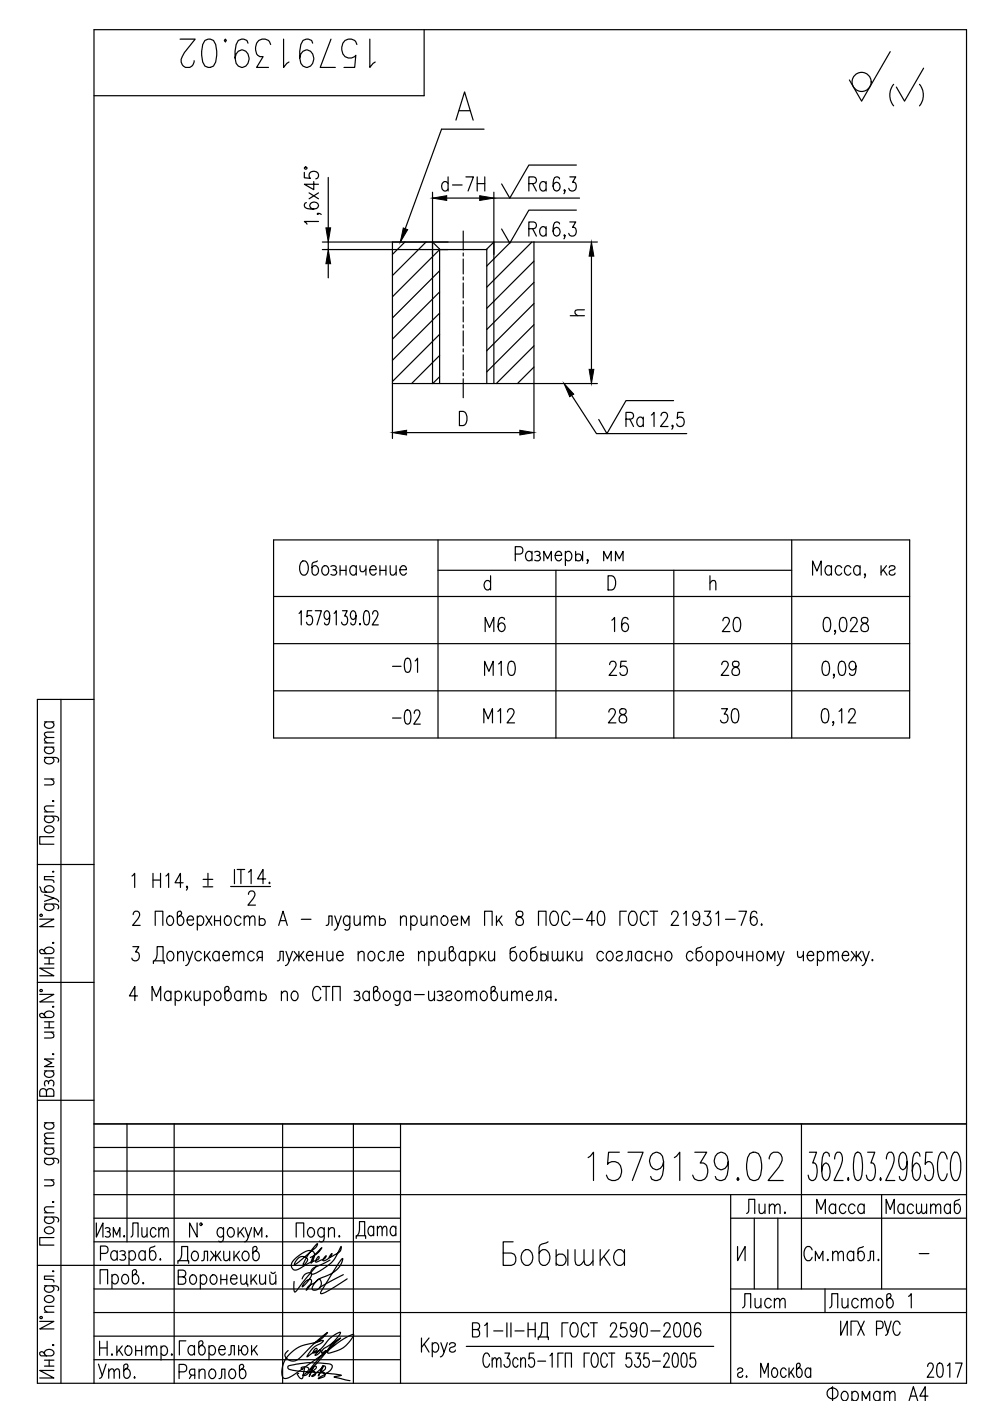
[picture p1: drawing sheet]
<svg xmlns="http://www.w3.org/2000/svg" width="210mm" height="297mm" viewBox="0 0 210 297" stroke-linecap="round" stroke-linejoin="round" font-family="sans-serif">
<defs><g id="words">
<g font-size="10.1">
<text x="37" y="15.5">1579139.02</text>
<text x="123.5" y="251.5">1579139.02</text>
</g>
<text font-size="8.8" x="105.5" y="269.5">Бобышка</text>
<text font-size="8.4" x="187.3" y="23.6">( )</text>
<text font-size="7.5" x="101.2" y="155.2">М12 28 30 0,12</text>
<g font-size="7.1">
<text x="101.6" y="135.8">М6 16 20 0,028</text>
<text x="101.6" y="145">М10 25 28 0,09</text>
<text x="74.4" y="263.9">Дата</text>
</g>
<g font-size="6.6">
<text x="131.6" y="91.7">Ra</text>
<text x="81.8" y="143.9">-01</text>
<text x="81.8" y="154.9">-02</text>
<text x="26.5" y="263.5">Лист</text>
<text x="157" y="258.6">Лит.</text>
<text x="171.8" y="258.6">Масса</text>
<text x="186.6" y="258.6">Масштаб</text>
<text x="156.3" y="278.7">Лист</text>
<text x="174.6" y="278.7">Листов</text>
<text x="19.8" y="293.5">Утв.</text>
</g>
<g font-size="6.2">
<text x="92.4" y="41.6">d-7H</text>
<text x="110.8" y="41.6">Ra</text>
<text x="110.8" y="51.2">Ra</text>
<text x="62.4" y="123.1">Обозначение</text>
<text x="101.2" y="126.3">d D h</text>
<text x="169.3" y="268.5">См.табл.</text>
<text x="36.7" y="293.5">Ряполов</text>
<text x="195.4" y="293.2">2017</text>
<text x="174.3" y="298.1">Фоpмат А4</text>
</g>
<text font-size="4" x="119.6" y="68.1">h</text>
<text font-size="2.6" x="193.7" y="267.1">-</text>
</g></defs>
<g fill="none" stroke="#000" stroke-width=".25">
<path d="M89.9 6.3v14h-70M188.7 11l-6 10.4-2.6-4.4M64.5 36.6v1.1l1.3 .1a.88 .88 0 0 1-.2-1.1 .88 .88 0 0 1 1.1-.4 .82 .82 0 0 1 .8 .7 .82 .82 0 0 1-.5 .9M64.6 35.5h.4v.3h-.4zM66.5 38.5v1.7l-2-1.1h3M69.6 37.6v10.7M96.7 25.5l1.8-6 1.8 6M97.4 23.5h2.2M102.6 27.4h-9l-8.7 23.9M120.8 37.5h1.3l-.7 1.1h.3a.94 .94 0 0 1 .4 1.4 .94 .94 0 0 1-1.4 .2l-.1-.3M122.2 35h-10.1l-4 7-1.7-3M65 43l-.3 .1-.2 .3 .2 .6a2.82 2.82 0 0 0 2.7 0 .89 .89 0 0 0-.6-1.2 .89 .89 0 0 0-1.1 .7 .81 .81 0 0 0 .8 .8"/>
<path d="M65.5 40.9l2 1.2M67.4 45.2l.1 .2h-.3a.64 .64 0 0 1 .9 .1M67.5 47h-3l.6 .5M67.5 40.9l-2 1.2M68.3 52.9h34.9M68.3 51.3h58.4M69.6 51.3v1.6M69.6 55.9v3M83.2 51.3v41.7M85.8 51.3l-2.6 2.6M90.3 51.3l-7.1 7.1M91.7 40.8v40.5"/>
<path d="M91.7 51.3l1.5 1.5v28.5M93.2 52.9l-10 10M93.2 57.4l-10 10M98.2 49v4M98.2 53.6v.7M98.2 54.9v3.2M98.2 58.7v.7M98.2 60v3.2M104.7 40.8v40.5M104.7 51.3l-1.5 1.5v28.5M104.7 42h18.2M108.3 51.3l-5.1 5.1"/>
<path d="M112.8 51.3l-9.6 9.6M113.2 59.9l-10 10M113.2 51.3v41.7M113.2 55.4l-10 10M119.8 40.4l-.1 .1-.1-.1 .1-.2a.66 .66 0 0 1-.1 .9M119.8 49.9l-.1 .2-.1-.2 .1-.1a.65 .65 0 0 1-.1 .8M120.8 47.1h1.3l-.7 1.1h.3a.94 .94 0 0 1 .4 1.4 .94 .94 0 0 1-1.4 .2l-.1-.3M122.2 44.6h-10.1l-4 7-1.7-3M125.4 54.3v24M93.2 61.9l-10 10M93.2 66.4l-10 10M93.2 70.9l-10 10"/>
<path d="M93.2 75.4l-5.9 5.9M93.2 79.9l-1.4 1.4M98.2 63.8v.6M98.2 65.1v3.1M98.2 68.9v.6M98.2 70.2v3.1M98.2 74v.6M98.2 75.2v3.2M98.2 79v.7M113.2 64.4l-10 10M113.2 68.8l-10 10M113.2 73.3l-8 8"/>
<path d="M113.2 77.8l-3.5 3.5M83.2 81.3h43.5M86.2 91.7h24M97.4 87.2h.8a1.77 1.77 0 0 1 0 3h-.8zM98.2 80.3v4M121.2 83.8l5.3 8.1h19.1M140.2 88.1l.2-.5 .7-.2a.92 .92 0 0 1 .1 1.6l-1.2 1.4h1.6M142.7 90.3l-.1 .1-.2-.1 .2-.2a.62 .62 0 0 1-.2 .9M142.8 84.9h-10.1l-4 7-1.8-3M144.8 87.4h-1.1l-.1 1.3a.87 .87 0 0 1 1.1-.2 .87 .87 0 0 1 .4 1.1 .82 .82 0 0 1-.7 .8 .82 .82 0 0 1-.9-.5M58 114.5h134.9v42h-134.9zM92.9 114.5v42"/>
<path d="M109.3 117.5h1a.81 .81 0 0 0 .6-.8 .81 .81 0 0 0-.6-.8h-1v3M112.8 117.3a.66 .66 0 0 0-.6-.4 .66 .66 0 0 0-.7 .4 .91 .91 0 0 0 0 1.2 .91 .91 0 0 0 1.1 .3l.2-.3M112.8 116.9v2M113.4 117a.71 .71 0 0 1 1.1 .3l-.1 .3-.6 .2M114.2 117.8a.59 .59 0 0 1 .4 .5 .59 .59 0 0 1-.4 .6l-.8-.1M115.3 118.9v-2l.8 1.6 .8-1.6v2M117.7 117.8h1.4a.66 .66 0 0 0-.5-.9 .66 .66 0 0 0-.8 .4 .99 .99 0 0 0 .8 1.6l.5-.4M119.9 117.3a.66 .66 0 0 1 .6-.4 .66 .66 0 0 1 .6 .4 .99 .99 0 0 1-.8 1.6l-.4-.4M119.9 116.9v3M122 117.8a.73 .73 0 0 1 1.2 0 .73 .73 0 0 1-.3 1.1h-.5l-.4-.3M122 116.9v2M123.5 116.9v2"/>
<path d="M124.7 118.8l-.1 .1-.2-.1 .2-.2a.65 .65 0 0 1-.2 .9M128 118.9v-2l.8 1.6 .8-1.6v2M130.5 118.9v-2l.8 1.6 .8-1.6v2M167.9 114.5v42M176.3 119.9v2M182.4 119.9v2M186.8 119.9v2M187.9 119.9l-1.1 1.5M58 136.5h134.9M58 126.5h134.9M63.4 130.1l.5-.6v3M66.1 129.5h-.9l-.1 1.3a.61 .61 0 0 1 .6-.3 .61 .61 0 0 1 .5 .4 1.01 1.01 0 0 1-.8 1.6l-.2-.2-.2-.4"/>
<path d="M66.8 129.5h1.3l-.9 3M69.9 130.5l-.1 .4-.4 .4a.99 .99 0 0 1-.7-.9 .99 .99 0 0 1 .7-.9l.2 .1a3.1 3.1 0 0 1 0 2.7l-.4 .2-.3-.2-.1-.2M70.8 130.1l.5-.6v3M72.6 129.5h1l-.5 1.1h.2a1.17 1.17 0 0 1-.1 1.9 .61 .61 0 0 1-.8-.6M75.5 130.5l-.3 .7-.3 .1a.99 .99 0 0 1-.6-.9 .99 .99 0 0 1 .6-.9l.3 .1a3.1 3.1 0 0 1 0 2.7l-.5 .2-.2-.2-.1-.2M76.3 132.2v.3zM77.3 129.6l.5-.1a1.6 1.6 0 0 1 .6 1.7l-.3 1.1-.5 .2a1.6 1.6 0 0 1-.5-1.7zM79 130.2l.1-.4a.63 .63 0 0 1 .9-.1 .63 .63 0 0 1 0 .9l-1.1 1.9h1.3M92.9 120.9h75M117.9 120.9v35.6M142.9 120.9v35.6M172.3 121.9v-3l.9 2.2 .9-2.2v3"/>
<path d="M176.3 120.4a.66 .66 0 0 0-.6-.5 .66 .66 0 0 0-.7 .5 .9 .9 0 0 0 0 1.1 .9 .9 0 0 0 1.1 .3l.2-.3M178.5 120.4a.67 .67 0 0 0-.7-.5 .67 .67 0 0 0-.6 .5 1.01 1.01 0 0 0 .8 1.5l.5-.4M180.4 120.4a.67 .67 0 0 0-.6-.5 .67 .67 0 0 0-.7 .5 1.01 1.01 0 0 0 .8 1.5l.5-.4M182.4 120.4a.67 .67 0 0 0-.7-.5 .67 .67 0 0 0-.6 .5 1.01 1.01 0 0 0 .8 1.5l.5-.4M183.5 121.8l-.1 .1-.1-.1 .1-.1a.63 .63 0 0 1-.1 .8M187.3 120.8l.8 1.1M188.5 120.4a.67 .67 0 0 1 .7-.5 .67 .67 0 0 1 .6 .5l-.4 .4-.5 .1a.55 .55 0 0 0-.3 .9 .72 .72 0 0 0 1.2-.3M9.4 158.4h2M9.4 157.5h2M9.4 153.1h2M9.9 158.4a.67 .67 0 0 0-.5 .6 .67 .67 0 0 0 .5 .7 1.01 1.01 0 0 0 1.5-.8l-.4-.5M9.9 153.1a.66 .66 0 0 0-.5 .6 .66 .66 0 0 0 .5 .6 .9 .9 0 0 0 1.1 .1 .9 .9 0 0 0 .3-1.1l-.3-.2"/>
<path d="M11.4 156.4l-1.8 .1-.2 .4 .6 .6M11.4 155.2l-1.8 .1-.2 .5 .6 .6M12.9 148.3v145M19.9 148.3h-12v145h197v-287h-185v287M58 146.5h134.9M9.4 173l2.7 .2 .3 .3-.1 .6M9.4 160.6l2.7 .1 .3 .3-.1 .6M9.4 172.1h2M9.4 165.2h2M9.6 175.4a1.07 1.07 0 0 1 1.1-.3 1.07 1.07 0 0 1 .7 .9 1.06 1.06 0 0 1-1.1 .6 1.06 1.06 0 0 1-.9-.9zM9.9 173l-.3 .3a.64 .64 0 0 0 .3 1 1.01 1.01 0 0 0 1.5-.8l-.4-.5M9.9 160.6l-.3 .2a.64 .64 0 0 0 .3 1 1.01 1.01 0 0 0 1.5-.8l-.4-.4"/>
<path d="M10.9 165.2l.5 .5-.1 .6-1.9 .1M11.1 169.8l.2-.1 .1 .1-.1 .2zM11.4 177.4h-3v1.6h3M11.4 170.9l-1.8 .1-.2 .6 .6 .5M7.9 183.3h12M8.4 194.9h3l-3 1.6h3M8.4 188l.5 1 2 .2a.64 .64 0 0 0 .6-.6 .64 .64 0 0 0-.5-.7 .91 .91 0 0 0-1.1 0 .91 .91 0 0 0-.3 1l.3 .3M8.5 193.9h.4v.3h-.4zM9.4 191.7l2.7 .1a.59 .59 0 0 1 .2 .9M9.4 189.7l2 .7-2 .7M9.9 191.7l-.2 .1a.59 .59 0 0 0-.1 .9 1.07 1.07 0 0 0 1.1 .3 1.07 1.07 0 0 0 .7-.9l-.4-.4M11.1 199.9l.2-.1 .1 .1-.1 .1z"/>
<path d="M11.1 184.8h.3l-.1 .1zM11.4 190.4l.6 .2 .4 .6M11.4 185.9h-2v.6l1.9 .1 .1 .5M28 185.7l.6-.5v3M28.2 193.9l.3-.6 .6-.1a.94 .94 0 0 1 .2 1.6l-1.2 1.4h1.6M32.4 185.2v3M32.4 186.6h1.6M32.9 196.2v-3h1.6v3M34 185.2v3M35.2 185.7l.6-.5v3M35.7 194.3a.64 .64 0 0 1 1 .3 1.01 1.01 0 0 1-.8 1.6 1.18 1.18 0 0 1-.2-1.9zM38.1 194.2a1 1 0 0 1 .9 1 1 1 0 0 1-.9 1l-.5-.6v-2.1l.4-.3h.3l.2 .4-.1 .3-.8 .7"/>
<path d="M38.8 187.2h-1.7l1.2-2v3M39.7 195.1h1.3a.67 .67 0 0 0-.4-.9 .67 .67 0 0 0-.8 .4 1.01 1.01 0 0 0 .8 1.6l.4-.4M39.8 188l-.2 .2-.1-.2 .1-.1a.62 .62 0 0 1-.1 .8M41.8 194.6a.67 .67 0 0 1 .7-.4 .67 .67 0 0 1 .6 .4 1.01 1.01 0 0 1-.8 1.6l-.5-.4M41.8 194.2v3M43.1 186.4h2M43.1 188h2M43.7 194.2l1.2 2M44.1 185.2v2.5M44.9 194.2l-1.2 2M45.5 195.2h1.2M45.5 194.2v2"/>
<path d="M46.7 194.2v2M47.9 194.3a.64 .64 0 0 1 1 .3 1.01 1.01 0 0 1-.8 1.6 1.19 1.19 0 0 1-.2-1.9zM48.9 188h8.5M49.7 184.3v3.1M50.3 184.3h1.6M51.1 184.3v3.1M51.1 194.6a.66 .66 0 0 0-.6-.4 .66 .66 0 0 0-.7 .4 1.01 1.01 0 0 0 .8 1.6l.5-.4M51.8 194.8l.5-.6 .5 .1 .1 1.9M51.8 194.2v2M52.7 184.9l.5-.6v3.1M52.7 189.6l.2-.6 .7-.1a.93 .93 0 0 1 .1 1.6l-1.1 1.4h1.6M52.9 194.8l.6-.6 .4 .1 .2 1.9"/>
<path d="M55 195.1a.73 .73 0 0 1 1.2 0 .73 .73 0 0 1-.4 1.1h-.5l-.3-.3M55 194.2v2M56.3 186.3h-1.7l1.2-2v3.1M57.1 187.1v.3l-.1-.2zM59.1 196.2l.9-3 .9 3M59.4 195.2h1.2M63.9 194.9h2M69.2 196.2l.4-.1 .1-1.9h.7v2M71 194.2l.7 2 .6-2M71.7 196.2l-.3 .6-.5 .4M74.2 194.6l-.1-.1a.59 .59 0 0 0-1-.2 1.07 1.07 0 0 0-.3 1.2 1.07 1.07 0 0 0 .9 .7l.5-.4M74.2 194.2l-.1 2.7a.59 .59 0 0 1-1 .2"/>
<path d="M75.1 194.2l.1 1.9 .6 .1 .5-.6M76.3 194.2v2M77.3 194.8l.5-.6 .5 .1 .1 1.9M77.3 194.2v2M78.4 194.8l.6-.6 .4 .1 .1 1.9M80.5 195.1a.73 .73 0 0 1 1.2 0 .73 .73 0 0 1-.4 1.1h-.5l-.3-.3M80.5 194.2v2M84.9 194.8l.6-.6 .6 .1 .1 1.9M84.9 194.2v2M87.1 194.6a.67 .67 0 0 1 .6-.4 .67 .67 0 0 1 .6 .4 1.01 1.01 0 0 1-.8 1.6l-.4-.4M87.1 194.2v3M89.3 194.2l.1 1.9 .5 .1 .6-.6"/>
<path d="M90.5 194.2v2M91.4 194.8l.6-.6 .6 .1 .1 1.9M91.4 194.2v2M93.8 194.3a.64 .64 0 0 1 1.1 .3 1.01 1.01 0 0 1-.8 1.6 1.19 1.19 0 0 1-.3-1.9zM95.7 195.1h1.3a.66 .66 0 0 0-.4-.9 .66 .66 0 0 0-.8 .4 1.01 1.01 0 0 0 .8 1.6l.4-.4M97.8 196.2v-2l.8 1.6 .8-1.6v2M102.7 196.2v-3h1.6v3M105.3 194.2v2M105.7 195.1l.8 1.1M106.4 194.2l-1.1 1.4M109.6 193.3a.66 .66 0 0 0 .2 1 1.06 1.06 0 0 1 1.1 .6 1.06 1.06 0 0 1-.2 1.2 .89 .89 0 0 1-1.3-.4 .89 .89 0 0 1 .7-1.2l.4-.2a.61 .61 0 0 0 .4-.6 .61 .61 0 0 0-.5-.5zM114.2 196.2v-3h1.6v3"/>
<path d="M117 193.3l.3-.1a1.33 1.33 0 0 1 1.1 1.9 .9 .9 0 0 1-.5 1 .9 .9 0 0 1-1.1-.3 2.21 2.21 0 0 1 .2-2.5zM120.8 193.9a.8 .8 0 0 0-.8-.7 .8 .8 0 0 0-.8 .7 1.89 1.89 0 0 0 .6 2.3 .85 .85 0 0 0 1-.7M121.5 194.9h2M126.1 195.2h-1.8l1.2-2v3M127 193.3l.5-.1a1.46 1.46 0 0 1 .7 1.7l-.3 1.2-.6 .1a1.46 1.46 0 0 1-.7-1.7zM132.8 193.2h-1.4v3M133.7 193.3l.2-.1a1.32 1.32 0 0 1 1.2 1.9 .93 .93 0 0 1-.4 .9 .93 .93 0 0 1-1 .1 2.1 2.1 0 0 1 0-2.8zM137.5 193.9a.8 .8 0 0 0-.8-.7 .8 .8 0 0 0-.8 .7 1.89 1.89 0 0 0 .6 2.3 .85 .85 0 0 0 1-.7M137.8 193.2h1.6M138.6 193.2v3M142.4 193.9l.2-.6 .7-.1a.94 .94 0 0 1 .1 1.6l-1.1 1.4h1.6M144.9 193.8l.6-.6v3"/>
<path d="M148.3 194.2a.82 .82 0 0 1-.8 .9 .96 .96 0 0 1-.6-1 .96 .96 0 0 1 .8-.9l.3 .1a2.5 2.5 0 0 1 0 2.8l-.6 .1-.3-.1-.1-.3M149.4 193.2h1.2l-.7 1.1a.9 .9 0 0 1 .8 1.3 .9 .9 0 0 1-1.4 .3l-.2-.3M151.8 193.8l.5-.6v3M153.8 194.9h2.1M156.7 193.2h1.6l-1.2 3M160.5 193.6l-.2-.3-.3-.1-.6 .1a2.82 2.82 0 0 0 0 2.8 .89 .89 0 0 0 1.2-.7 .89 .89 0 0 0-.7-1.1 .81 .81 0 0 0-.8 .9M161.5 195.9v.3l-.1-.1zM7.9 208.3h12M8.4 210.8h3l-3 1.6h3M8.5 209.9h.4v.3h-.4zM9.4 201.7a1 1 0 0 1 1-.9 1 1 0 0 1 1 .9l-.5 .5h-2.2l-.3-.4v-.3l.5-.2 .2 .1 .8 .8M9.4 215.3a1 1 0 0 1 1-.9 1 1 0 0 1 1 .9l-.6 .4h-2.1l-.3-.3v-.4l.5-.2 .2 .1 .8 .8"/>
<path d="M9.4 203.1h2M9.4 204.4h2M9.4 218.8h2M9.4 216.6h2M9.4 217.9h2M10.4 203.1v1.3M10.4 216.6v1.3M10.8 218.8l.6 .6-.1 .6-1.9 .1M11.1 213.5l.2-.2 .1 .2-.1 .1zM11.4 205.3h-3l3 1.6h-3M28.2 200.7h1.2l-.7 1.2a.9 .9 0 0 1 .8 1.2 .9 .9 0 0 1-1.4 .3l-.1-.3M29.2 211.2h-1.8l1.2-2v2.9"/>
<path d="M32.2 212.1v-2.9l.9 2.1 1-2.1v2.9M32.5 204.3v-.6h2.3v.6M32.7 203.7a3.1 3.1 0 0 0 .6-3h1.3v3M35.7 201.9a.64 .64 0 0 1 1 .2 1.01 1.01 0 0 1-.7 1.6 1.19 1.19 0 0 1-.3-1.8zM36.2 210.6l-.4-.5a1 1 0 0 0-.9 1 1 1 0 0 0 .9 1l.4-.4M36.2 210.1v2M37.1 210.6l.3-.3a.8 .8 0 0 1 .9 .1 .8 .8 0 0 1 .2 .9 .8 .8 0 0 1-.9 .8l-.5-.4M37.1 210.1v3.1M37.7 202.3l.5-.6 .6 .2 .1 1.8M37.7 201.7v2M39.3 210.1v2M39.5 201.7l.7 2 .7-2"/>
<path d="M39.8 211l.8 1.1M40.2 203.7l-.5 .9-.3 .1M40.5 210.1l-1.2 1.5M41.1 210.1l.2 1.9 .5 .1 .6-.5M42.4 210.1v2M42.7 202.1a.67 .67 0 0 0-.6-.4 .67 .67 0 0 0-.7 .4 1.01 1.01 0 0 0 .8 1.6l.5-.4M43.3 210.6a.66 .66 0 0 1 .7-.5 .66 .66 0 0 1 .6 .5 1 1 0 0 1-.8 1.5l-.5-.4M43.3 210.1v3.1M43.4 201.7v2M43.8 202.6l.8 1.1M44.5 201.7l-1.1 1.4M45.7 210.3l.3-.2a1 1 0 0 1 .9 1 1 1 0 0 1-.9 1 1.18 1.18 0 0 1-.3-1.8z"/>
<path d="M46.5 202.1a.67 .67 0 0 0-.7-.4 .67 .67 0 0 0-.6 .4 1.01 1.01 0 0 0 .8 1.6l.5-.4M46.5 201.7v2M47.3 202.6h1.3a.67 .67 0 0 0-.4-.9 .67 .67 0 0 0-.8 .4 1.01 1.01 0 0 0 .8 1.6l.4-.4M48.1 210.1a1 1 0 0 1 .9 1 1 1 0 0 1-.9 1l-.4-.5v-2.2l.3-.2h.4l.2 .4-.1 .3-.8 .7M49.4 202.3l.6-.6 .5 .2 .1 1.8M49.4 201.7v2M50.6 202.3l.5-.6 .5 .2 .1 1.8M51.1 210.6l-.5-.5a1 1 0 0 0-.9 1 1 1 0 0 0 .9 1l.5-.4M51.1 210.1v2M52 210.7l.6-.6 .4 .2 .1 1.8M52 210.1v2M53.1 210.7l.6-.6 .5 .2 .1 1.8"/>
<path d="M53.9 202.1a.67 .67 0 0 0-.6-.4 .67 .67 0 0 0-.7 .4 1.01 1.01 0 0 0 .8 1.6l.5-.4M54.9 203l-.4 .7M55.2 211a.73 .73 0 0 1 1.2 0 .73 .73 0 0 1-.4 1.1h-.4l-.4-.2M55.2 210.1v2M55.6 203l-.9-.1a.67 .67 0 0 1 .2-1.2h.7v2M58.8 203.7l.5-.1 .1-1.9h.7v2M59.7 210.7l.5-.6 .6 .2 .1 1.8M59.7 210.1v2M60.6 201.7l.7 2 .7-2M61.3 203.7l-.4 .9-.4 .1M62.1 210.3l.2-.2a1 1 0 0 1 .9 1 1 1 0 0 1-.9 1 1.18 1.18 0 0 1-.2-1.8zM62.3 201.7l1.1 1.3 1-1.3"/>
<path d="M63 202.6l-.8 1.1M63.4 201.7v2M63.7 202.6l.8 1.1M65 202.6h1.3a.67 .67 0 0 0-.4-.8 .67 .67 0 0 0-.8 .3 1.01 1.01 0 0 0 .8 1.6l.4-.4M67.2 202.7h1.2M67.2 201.7v2M68 209.9a.8 .8 0 0 0-.8-.8 .8 .8 0 0 0-.8 .8 1.88 1.88 0 0 0 .6 2.2 .84 .84 0 0 0 1-.7M68.3 209.2h1.7M68.4 201.7v2M69.2 209.2v2.9M69.3 201.7l.1 1.9 .6 .1 .6-.6M70.5 212.1v-2.9h1.6v2.9"/>
<path d="M70.6 201.7v2M71.4 202.6h1.3a.67 .67 0 0 0-.4-.8 .67 .67 0 0 0-.8 .3 1.01 1.01 0 0 0 .8 1.6l.4-.4M75.1 210.3a.71 .71 0 0 1 1.1 .3l-.1 .3-.5 .1M75.9 211a.59 .59 0 0 1 .4 .6 .59 .59 0 0 1-.4 .5l-.8-.1M75.9 202.3l.6-.6 .6 .2 .1 1.8M75.9 201.7v2M78.3 210.6l-.5-.5a1 1 0 0 0-.9 1 1 1 0 0 0 .9 1l.5-.4M78.3 210.1v2M78.3 201.9a.64 .64 0 0 1 1.1 .2 1.01 1.01 0 0 1-.8 1.6 1.18 1.18 0 0 1-.3-1.8zM79.7 210.1a1 1 0 0 1 .9 1 1 1 0 0 1-.9 1l-.5-.5v-2.2l.4-.2h.3l.2 .4-.1 .3-.8 .7M81.5 202.1a.67 .67 0 0 0-.6-.4 .67 .67 0 0 0-.6 .4 1.01 1.01 0 0 0 .8 1.6l.4-.4M81.6 210.3a.8 .8 0 0 1 .9 .1 .8 .8 0 0 1 .3 .9 .8 .8 0 0 1-1 .8 1.18 1.18 0 0 1-.2-1.8z"/>
<path d="M82.1 203.7l.5-.1 .1-1.9h.7v2M84.2 202.6h1.3a.67 .67 0 0 0-.4-.8 .67 .67 0 0 0-.8 .3 1.01 1.01 0 0 0 .8 1.6l.4-.4M84.8 210.6l-.1-.2a.58 .58 0 0 0-.9-.1 1.06 1.06 0 0 0-.3 1.1 1.06 1.06 0 0 0 .8 .7l.5-.4M84.8 210.1l-.1 2.8a.58 .58 0 0 1-.9 .1M87 210.6l-.2-.3a.8 .8 0 0 0-1 .1 .8 .8 0 0 0-.2 .9l.3 .7a.65 .65 0 0 0 1.1-.3M87 210.1v2M87.9 210.9h2M88.7 202.3l.6-.6 .6 .2 .1 1.8M88.7 201.7v2M90.9 210.1l.1 1.9 .5 .1 .6-.5M90.9 202.1a.66 .66 0 0 1 .6-.4 .66 .66 0 0 1 .7 .4 1.01 1.01 0 0 1-.8 1.6l-.5-.4M90.9 201.7v3"/>
<path d="M92.1 210.1v2M92.7 210.3a.71 .71 0 0 1 1.1 .3l-.1 .3-.5 .1M93.1 201.7l.1 1.9 .6 .1 .6-.6M93.5 211a.59 .59 0 0 1 .4 .6 .59 .59 0 0 1-.4 .5l-.8-.1M94.4 201.7v2M94.5 210.6a.66 .66 0 0 1 .6-.5 .66 .66 0 0 1 .7 .5l-.1 .3-.8 .3a.55 .55 0 0 0-.3 .8 .73 .73 0 0 0 1.2-.3M95.7 201.7a1 1 0 0 1 .9 1 1 1 0 0 1-.9 1l-.4-.6v-2.1l.3-.3h.3l.3 .4-.1 .3-.8 .7M96.8 210.3a.8 .8 0 0 1 .9 .1 .8 .8 0 0 1 .2 .9 .8 .8 0 0 1-.9 .8 1.18 1.18 0 0 1-.2-1.8zM98.7 202.1a.67 .67 0 0 0-.6-.4 .67 .67 0 0 0-.7 .4 1.01 1.01 0 0 0 .8 1.6l.5-.4M98.7 201.7v2M98.8 210.7l.5-.6 .5 .2 .1 1.8M98.8 210.1v2"/>
<path d="M99.6 202.1a.67 .67 0 0 1 .6-.4 .67 .67 0 0 1 .7 .4 1.01 1.01 0 0 1-.8 1.6l-.5-.4M99.6 201.7v3M99.9 210.7l.6-.6 .4 .2 .1 1.8M101.8 201.7v2M102.2 210.3l.2-.2a1 1 0 0 1 .9 1 1 1 0 0 1-.9 1 1.17 1.17 0 0 1-.2-1.8zM102.2 202.6l.8 1.1M102.9 201.7l-1.1 1.4M103.6 201.7l.1 1.9 .6 .1 .6-.6M104.6 210.1a1 1 0 0 1 .9 1 1 1 0 0 1-.9 1l-.5-.5v-2.2l.4-.2h.3l.2 .4-.1 .3-.8 .7M104.9 201.7v2M106.3 210.1l.1 1.9 .6 .1 .5-.5M107.5 210.1v2"/>
<path d="M108.5 210.7l.5-.6 .5 .2 .1 1.8M108.5 210.1v2M109.3 200.7l-1 .4-.1 2a.64 .64 0 0 0 .5 .6 .64 .64 0 0 0 .7-.4 .91 .91 0 0 0 .1-1.1 .91 .91 0 0 0-1.1-.3l-.2 .2M109.6 210.7l.6-.6 .4 .2 .2 1.8M110.6 201.9a.64 .64 0 0 1 1 .2 1.01 1.01 0 0 1-.8 1.6 1.18 1.18 0 0 1-.2-1.8zM111.5 211h1.4a.67 .67 0 0 0-.4-.8 .67 .67 0 0 0-.8 .4 .99 .99 0 0 0 .8 1.5l.4-.4M113.6 212.1l.5-.1 .1-1.9h.7v2M113.7 200.7l-1.1 .4-.1 2a.64 .64 0 0 0 .6 .6 .64 .64 0 0 0 .7-.4 .91 .91 0 0 0 0-1.1 .91 .91 0 0 0-1.1-.3l-.2 .2M114.7 202.6a.73 .73 0 0 1 1.2 0 .73 .73 0 0 1-.4 1.1h-.5l-.3-.3M114.7 201.7v2M116.1 211.4l-.4 .7M116.2 201.7v2"/>
<path d="M116.8 211.4h-.7l-.2-.1a.67 .67 0 0 1 .2-1.2h.7v2M117.1 201.7l.1 1.9 .5 .1 .5-.6M117.8 211.9l.2 .1-.2 .1-.1-.1zM118.2 201.7l.1 1.9 .5 .1 .6-.6M119.4 201.7v2M120.3 201.7v2M120.7 202.6l.8 1.1M121.4 201.7l-1.1 1.4M122.1 201.7l.1 1.9 .6 .1 .6-.6M123.4 201.7v2M127.9 202.1a.67 .67 0 0 0-.6-.4 .67 .67 0 0 0-.6 .4 1.01 1.01 0 0 0 .8 1.6l.4-.4M128.9 201.9a.64 .64 0 0 1 1 .2 1.01 1.01 0 0 1-.8 1.6 1.18 1.18 0 0 1-.2-1.8z"/>
<path d="M130.7 202.1a.67 .67 0 0 1 .6-.4 .67 .67 0 0 1 .6 .4l-.3 .5-.6 .1a.55 .55 0 0 0-.2 .9 .71 .71 0 0 0 1.1-.3M132.6 203.7l.5-.1 .1-1.9h.7v2M136.1 202.1a.67 .67 0 0 0-.7-.4 .67 .67 0 0 0-.6 .4 1.01 1.01 0 0 0 .8 1.6l.5-.4M136.1 201.7v2M138.2 202.1a.67 .67 0 0 0-.6-.4 .67 .67 0 0 0-.6 .4 1.01 1.01 0 0 0 .8 1.6l.4-.4M138.9 202.7h1.3M138.9 201.7v2M140.2 201.7v2M141.3 201.9a.64 .64 0 0 1 1 .2 1.01 1.01 0 0 1-.8 1.6 1.18 1.18 0 0 1-.2-1.8zM146.9 202.1a.67 .67 0 0 0-.6-.4 .67 .67 0 0 0-.6 .4 1.01 1.01 0 0 0 .8 1.6l.4-.4M148.7 200.7l-1 .4-.1 2a.64 .64 0 0 0 .6 .6 .64 .64 0 0 0 .7-.4 .91 .91 0 0 0 0-1.1 .91 .91 0 0 0-1.1-.3l-.2 .2M150 201.9a.65 .65 0 0 1 1 .2 1.01 1.01 0 0 1-.8 1.6 1.19 1.19 0 0 1-.2-1.8z"/>
<path d="M151.9 202.1a.67 .67 0 0 1 .7-.4 .67 .67 0 0 1 .6 .4 1.01 1.01 0 0 1-.8 1.6l-.5-.4M151.9 201.7v3M154.3 201.9a.64 .64 0 0 1 1.1 .2 1.01 1.01 0 0 1-.8 1.6 1.18 1.18 0 0 1-.3-1.8zM156.2 201.7l.1 1.2 .2 .1 .6-.1 .3-.5M157.4 201.7v2M158.3 202.7h1.3M158.3 201.7v2M159.6 201.7v2M160.7 201.9a.65 .65 0 0 1 1.1 .2 1.01 1.01 0 0 1-.8 1.6 1.19 1.19 0 0 1-.3-1.8zM162.7 203.7v-2l.8 1.6 .8-1.6v2M164.9 201.7l.6 2 .7-2M165.5 203.7l-.4 .9-.4 .1"/>
<path d="M169.1 201.7l.1 1.2 .2 .1 .6-.1 .3-.5M170.3 201.7v2M171.1 202.6h1.4a.67 .67 0 0 0-.4-.8 .67 .67 0 0 0-.8 .3 1.01 1.01 0 0 0 .8 1.6l.4-.4M173.3 202.1a.67 .67 0 0 1 .6-.4 .67 .67 0 0 1 .7 .4 1.01 1.01 0 0 1-.8 1.6l-.5-.4M173.3 201.7v3M175.5 202.3l.6-.6 .4 .2 .1 1.8M175.5 201.7v2M176.6 202.3l.6-.6 .5 .2 .1 1.8M178.6 202.6h1.3a.66 .66 0 0 0-.4-.9 .66 .66 0 0 0-.8 .4 1.01 1.01 0 0 0 .8 1.6l.4-.4M180.5 201.7l1 1.3 1.1-1.3M181.2 202.6l-.8 1.1M181.5 201.7v2"/>
<path d="M181.9 202.6l.8 1.1M182.9 201.7l.7 2 .7-2M183.6 203.7l-.5 .9-.3 .1M185 203.4v.3l-.1-.1zM7.9 233.3h12M9.4 238h2M9.4 227.1h2M9.9 238a.67 .67 0 0 0-.5 .7 .67 .67 0 0 0 .5 .6 .91 .91 0 0 0 1.1 0 .91 .91 0 0 0 .3-1l-.3-.3M9.9 231.4a.73 .73 0 0 0-.8-.6 .73 .73 0 0 0-.7 .6v1h3v-1a.81 .81 0 0 0-.8-.6 .81 .81 0 0 0-.7 .6v1M9.9 227.1a.67 .67 0 0 0-.5 .6 .67 .67 0 0 0 .5 .6 .91 .91 0 0 0 1.1 .1 .91 .91 0 0 0 .3-1.1l-.3-.2M10.3 229.5a.58 .58 0 0 1 .6-.5 .58 .58 0 0 1 .5 .5l-.1 .7M10.3 229.8v-.3l-.4-.4a.73 .73 0 0 0-.3 1.1"/>
<path d="M11.1 223.5l.2-.1 .1 .1-.1 .1zM11.4 224.5h-2l1.6 .8-1.6 .8h2M19.9 238.3h185M26.9 238.3v25M36.9 238.3v55M59.9 238.3v55M74.9 238.3v55M84.9 238.3v55M169.9 238.3v35M9.4 258l2.7 .2a.59 .59 0 0 1 .2 .9M9.4 245.6l2.7 .1a.59 .59 0 0 1 .2 .9M9.4 257.1h2"/>
<path d="M9.4 250.2h2M9.4 243.4h2M9.4 242.5h2M9.9 258l-.2 .2a.59 .59 0 0 0-.1 .9 1.07 1.07 0 0 0 1.1 .3 1.07 1.07 0 0 0 .7-.9l-.4-.5M9.9 245.6l-.2 .1a.59 .59 0 0 0-.1 .9 1.07 1.07 0 0 0 1.1 .3 1.07 1.07 0 0 0 .7-.9l-.4-.4M9.9 243.4a.67 .67 0 0 0-.5 .6 .67 .67 0 0 0 .5 .7 1.01 1.01 0 0 0 1.5-.8l-.4-.5M10.9 250.2l.5 .5-.1 .6-1.9 .1M11.1 254.8l.2-.1 .1 .1-.1 .2zM11.4 255.9l-1.8 .1-.2 .6 .6 .5M11.4 241.4l-1.8 .1-.2 .4 .6 .6M11.4 240.2l-1.8 .1-.2 .5 .6 .6M19.9 253.3h185"/>
<path d="M19.9 258.3h65M19.9 243.3h65M19.9 248.3h65M20.4 259.3v3l1.4-3v3M41.8 259.3v3l-1.6-3v3M42.4 259.4h.4v.4h-.4zM154.9 258.3h50M154.9 253.3v40M159.9 258.3v15M164.9 258.3v15M171.6 244.3h1.5l-.8 2.3h.4a3.2 3.2 0 0 1 .2 3.4l-.5 .3h-.4l-.4-.3-.3-.9M175.9 245.1l-.2-.5-.4-.3-.7 .3a10.6 10.6 0 0 0-.2 4.8l.2 .6 .6 .3a2.35 2.35 0 0 0 .7-2.9l-.3-.5-.6-.3-.4 .3-.2 .5-.2 .9"/>
<path d="M177 245.7a1.7 1.7 0 0 1 .5-1.4h.6a1.98 1.98 0 0 1 .4 2.3l-1.7 3.7h2M179.8 249.7l.2 .3-.2 .3-.1-.3zM181.4 244.6l.4-.3 .7 .3a8.9 8.9 0 0 1 0 5.4l-.5 .3-.6-.3a8.9 8.9 0 0 1 0-5.4zM184 244.3h1.5l-.9 2.3h.5a3.2 3.2 0 0 1 .1 3.4l-.4 .3h-.4l-.4-.3-.3-.9M186.7 249.7l.1 .3-.1 .3-.1-.3zM186.9 253.3v20M187.9 245.7a1.7 1.7 0 0 1 .6-1.4h.5a2.64 2.64 0 0 1 .2 3.1l-1.4 2.9h1.9M192.3 246.3l-.4 1.4-.5 .3a2.35 2.35 0 0 1-.7-2.9l.3-.5 .4-.3 .5 .3a8 8 0 0 1 0 5.4l-.7 .3-.4-.3-.1-.6M195.1 245.1l-.2-.5-.4-.3-.7 .3a10.6 10.6 0 0 0-.2 4.8l.2 .6 .6 .3a2.35 2.35 0 0 0 .7-2.9l-.3-.5-.6-.3-.4 .3-.2 .5-.2 .9M197.7 244.3h-1.4l-.1 2.6 .5-.6h.4a2.22 2.22 0 0 1 .9 2.3l-.5 1.4-.4 .3h-.4l-.4-.3-.3-.9M200.8 245.7l-.1-.6a.98 .98 0 0 0-1.1-.8 5.7 5.7 0 0 0 0 6 1.22 1.22 0 0 0 1.2-1.4M202.3 244.3a1.22 1.22 0 0 1 1.3 1.4 5.3 5.3 0 0 1-.7 4.6 1.22 1.22 0 0 1-1.2-1.4 5.3 5.3 0 0 1 .6-4.6z"/>
<path d="M7.9 268.3h77M8.5 279.2h.4v.3h-.4zM9.4 272.6l2.7 .1 .3 .4-.1 .5M9.4 278.2h2M9.6 260.4a1.07 1.07 0 0 1 1.1-.3 1.07 1.07 0 0 1 .7 .9 1.06 1.06 0 0 1-1.1 .6 1.06 1.06 0 0 1-.9-.9zM9.6 275a1.07 1.07 0 0 1 1.1-.3 1.07 1.07 0 0 1 .7 .9 1.06 1.06 0 0 1-1.1 .6 1.06 1.06 0 0 1-.9-1zM9.9 272.6l-.3 .2a.64 .64 0 0 0 .3 1.1 1.01 1.01 0 0 0 1.5-.8l-.4-.5M11.1 269.5l.2-.1 .1 .1zM11.4 262.4h-3v1.6h3M11.4 277l-1.8 .1-.2 .5 .6 .6M11.4 270.6h-2v.6l1.9 .2 .1 .4M19.9 278.3h185"/>
<path d="M19.9 263.3h65M19.9 273.3h65M21.2 272.2v-3h1.6v3M21.3 265.8h1a.81 .81 0 0 0 .6-.8 .81 .81 0 0 0-.6-.8h-1v3M22.3 260.4a.59 .59 0 0 1 1 .3l-.1 .3-.5 .1M23 261.1a.61 .61 0 0 1 .4 .6 .61 .61 0 0 1-.4 .6l-.7-.2M23.7 270.6a.66 .66 0 0 1 .7-.4 .66 .66 0 0 1 .6 .4 1.01 1.01 0 0 1-.8 1.6l-.5-.4M23.7 270.2v3M24 262.3v-2l.7 1.6 .7-1.6v2M24.8 265.6l-.2-.3a.8 .8 0 0 0-.9 .1 .8 .8 0 0 0-.2 .9l.3 .7a.65 .65 0 0 0 1-.2M24.8 265.2v2M25.4 265.3a.72 .72 0 0 1 1.2 .3l-.2 .3-.5 .1"/>
<path d="M26.1 270.3a.64 .64 0 0 1 1.1 .3 1.01 1.01 0 0 1-.8 1.6 1.19 1.19 0 0 1-.3-1.9zM26.2 266a.59 .59 0 0 1 .5 .6 .59 .59 0 0 1-.5 .6l-.8-.2M27.4 265.6l.4-.4a1 1 0 0 1 .9 1 1 1 0 0 1-.9 1l-.4-.4M27.4 265.2v3M28.5 270.2a1 1 0 0 1 1 1 1 1 0 0 1-1 1l-.4-.6v-2.1l.3-.3h.4l.2 .4-.1 .3-.8 .7M30.4 271.9l.1 .2-.1 .1-.2-.1zM30.8 265.6a.66 .66 0 0 0-.6-.4 .66 .66 0 0 0-.7 .4 .91 .91 0 0 0 0 1.1 .91 .91 0 0 0 1.1 .3l.2-.2M30.8 265.2v2M32.9 264.2l-1.1 .4-.1 2a.64 .64 0 0 0 .6 .6 .64 .64 0 0 0 .7-.4 .9 .9 0 0 0 0-1.2 .9 .9 0 0 0-1.1-.3l-.2 .3M34 266.9v.3l-.1-.2zM37.7 267.9v-.6h2.3v.6M37.8 270.7h1a.81 .81 0 0 1 .6 .8 .81 .81 0 0 1-.6 .8h-1v-3h1a.73 .73 0 0 1 .6 .7 .73 .73 0 0 1-.6 .7"/>
<path d="M38 267.3a3.1 3.1 0 0 0 .5-3h1.3v3M40.5 270.4a.8 .8 0 0 1 1 .1 .8 .8 0 0 1 .2 .9 .8 .8 0 0 1-.9 .9 1.18 1.18 0 0 1-.3-1.9zM40.9 265.4a.64 .64 0 0 1 1.1 .3 1.01 1.01 0 0 1-.9 1.6 1.18 1.18 0 0 1-.2-1.9zM42.5 270.7a.66 .66 0 0 1 .6-.4 .66 .66 0 0 1 .6 .4 1 1 0 0 1-.8 1.6l-.4-.4M42.5 270.3v3M42.7 267.3l.5-.2 .1-1.8h.7v2M44.7 265.3l1 1.3 1-1.3M44.9 270.4a.8 .8 0 0 1 .9 .1 .8 .8 0 0 1 .2 .9 .8 .8 0 0 1-.9 .9 1.18 1.18 0 0 1-.2-1.9zM45.4 266.1l-.8 1.2M45.7 265.3v2M46.1 266.1l.8 1.2M46.8 271.3h1.3"/>
<path d="M46.8 270.3v2M47.4 260.7l-.1-.1a.58 .58 0 0 0-.9-.2 1.06 1.06 0 0 0-.3 1.1 1.06 1.06 0 0 0 .8 .8l.5-.4M47.4 260.3l-.1 2.7a.58 .58 0 0 1-.9 .1M47.4 265.3l.2 1.8 .5 .2 .6-.6M48.1 270.3v2M48.5 260.4l.3-.1a1 1 0 0 1 .9 1 1 1 0 0 1-.9 1 1.18 1.18 0 0 1-.3-1.9zM48.7 265.3v2M48.9 271.1h1.3a.67 .67 0 0 0-.4-.8 .67 .67 0 0 0-.8 .4 .99 .99 0 0 0 .8 1.6l.4-.4M49.6 265.3v2M50.1 266.1l.8 1.2M50.5 260.3v2M50.7 265.3l-1.1 1.4"/>
<path d="M50.9 261.1l.8 1.2M51 270.3l.2 1.8 .5 .2 .6-.6M51.6 260.3l-1.1 1.4M51.7 265.4a.64 .64 0 0 1 1 .3 1.01 1.01 0 0 1-.8 1.6 1.18 1.18 0 0 1-.2-1.9zM52 260.3l.7 2 .6-2M52.3 270.3v2h.2v.4M52.7 262.3l-.3 .6-.5 .4M53.2 270.3v2M53.7 271.1l.8 1.2M53.9 262.3v-2l.8 1.6 .8-1.6v2M54.1 265.3a1 1 0 0 1 .9 1 1 1 0 0 1-.9 1l-.5-.6v-2.1l.4-.3h.3l.2 .4-.1 .3-.8 .7M54.4 270.3l-1.2 1.4"/>
<path d="M55 270.3l.2 1.8 .5 .2 .6-.6M56.3 270.3v2M56.5 262l.2 .1-.2 .2zM57.2 270.3l.1 1.8 .6 .2 .6-.6M57.4 269.7a.5 .5 0 0 0 .5 .3 .5 .5 0 0 0 .5-.3M58.5 270.3v2M62.8 262.3v-3h1.6v3M63.2 266.8a1.21 1.21 0 0 1 2 .3l-.5 .9-.4 .2a10.6 10.6 0 0 1 3-4.5l-.4 .9-3.5 3-1 .5 .3-.6zM64.1 271.1a1.5 1.5 0 0 1 1.9-1.1 4.2 4.2 0 0 1-1.9 2.8 1.83 1.83 0 0 1 1.9-1.5 2.8 2.8 0 0 1-1.1 2.2l.5-.8 1.3-.7 .5-.5a.46 .46 0 0 1 .5-.3 .46 .46 0 0 1 .4 .5 1.34 1.34 0 0 1-.4 1.5 1.34 1.34 0 0 1-1.5 .1 3.2 3.2 0 0 1 2.1-2.4 5.7 5.7 0 0 0 4.3-3.8v-.3a9.2 9.2 0 0 0-1.9 2.8l-2.6 4.1-.1 .4 .1 .2a7.7 7.7 0 0 0 3.1-1.6l2.4-1.6M65.5 260.4l.3-.1a1 1 0 0 1 .9 1 1 1 0 0 1-.9 1 1.17 1.17 0 0 1-.3-1.9zM65.8 266.6a4.5 4.5 0 0 0 2.4-2.1l-.2 .2a5.1 5.1 0 0 0-2.1 3.1 2.38 2.38 0 0 0 .6-2.4 1.81 1.81 0 0 0-2.3 .3l-.7 .4a3 3 0 0 0-1.7 2.3 .94 .94 0 0 0 .5 .8 .94 .94 0 0 0 1-.1l2.1-1.3 2-.7 .2-.3v-.4l-.3 .2-.4 .7a.2 .2 0 0 0 .1 .3 .2 .2 0 0 0 .3-.1l1.5-.6 .4-.7-.3 .3a.58 .58 0 0 0-.4 .8 2.2 2.2 0 0 0 1.9-1.5l-.6 .8 1.3-.6a1.41 1.41 0 0 0 1.2-1.7 8.9 8.9 0 0 1-6.2 5.9l-.2-.4a1.52 1.52 0 0 1 1.3-1.3l2.8-1.3M67.1 268.5l-4.5 5.4-.3-.4 .1-1.8"/>
<path d="M68.7 260.7l-.4-.4a1 1 0 0 0-.9 1 1 1 0 0 0 .9 1l.4-.4M68.7 260.3l-.1 2.7-.3 .3-.6-.2M69.6 260.9l.6-.6 .6 .1 .1 1.9M69.6 260.3v2M71.9 262l.2 .1-.2 .2zM72.8 270.3l-5.1 2.7M154.9 273.3h50M156.4 264.3v3l1.6-3v3M192.6 274.9l.6-.6v3M8.4 280.2h3l-3 1.6h3M9.4 287a1 1 0 0 1 1-.9 1 1 0 0 1 1 .9l-.5 .5h-2.2l-.3-.4v-.3l.5-.2 .2 .1 .8 .8M9.4 288.4h2"/>
<path d="M9.4 289.6h2M10.4 288.4v1.2M11.1 285.2l.2-.1 .1 .1-.1 .1zM11.4 290.6h-3l3 1.6h-3M19.9 283.3h65M19.9 288.3h65M21.1 284.4v3M21.1 285.8h1.6M22.7 284.4v3M24.8 285.4v2M25.9 285.4l-1.1 1.4M26.8 285.5a.64 .64 0 0 1 1.1 .3 1.01 1.01 0 0 1-.8 1.6 1.18 1.18 0 0 1-.3-1.9z"/>
<path d="M28.8 285.4v2M30 285.4v2M30.9 285.9l.6-.5 .5 .1 .1 1.9M30.9 285.4v2M32.1 285.9l.6-.5 .4 .1 .1 1.9M34.1 285.8a.67 .67 0 0 1 .7-.5 .67 .67 0 0 1 .6 .5 1.01 1.01 0 0 1-.8 1.6l-.5-.5M34.1 285.4v3M39.4 284.3h-1.4v3M41.2 285.7a.67 .67 0 0 0-.6-.4 .67 .67 0 0 0-.6 .4 .91 .91 0 0 0-.1 1.1 .91 .91 0 0 0 1.1 .3l.2-.2M41.2 285.3v2M42.6 285.3a1 1 0 0 1 .9 1 1 1 0 0 1-.9 1l-.5-.6v-2.1l.4-.3h.3l.3 .4-.2 .3-.8 .7M44.3 285.7a.67 .67 0 0 1 .6-.4 .67 .67 0 0 1 .7 .4 1 1 0 0 1-.8 1.6l-.5-.4"/>
<path d="M44.3 285.3v3M46.4 286.1h1.3a.66 .66 0 0 0-.4-.8 .66 .66 0 0 0-.8 .4 1 1 0 0 0 .8 1.6l.4-.4M48.4 287.3l.5-.2 .1-1.8h.7v2M50.6 286.3h.6a.88 .88 0 0 1 .8-1 1.07 1.07 0 0 1 .6 1.1 1.07 1.07 0 0 1-.9 .9 .99 .99 0 0 1-.5-1M50.6 285.3v2M53.3 285.3v2M53.8 286.1l.8 1.2M54.5 285.3l-1.2 1.4M64.2 290.4l-.3-.3a.97 .97 0 0 1 1.6 .2l-.6 .8-.7 .4 .1 .1a2.33 2.33 0 0 0 2-1.5l.1-.3-.9 2 .3-.6a1.91 1.91 0 0 1 1.1-1.5h.2a.86 .86 0 0 1-.9 .9 .61 .61 0 0 1 .7 .7 .61 .61 0 0 1-.8 .5v-.1a6.8 6.8 0 0 0 2.4-2.2l-1 2.2 1.1-2a.31 .31 0 0 1 .5 .1 .31 .31 0 0 1-.1 .4l-.5 .5-.5 .1 .6 .1 .2 .3a.54 .54 0 0 1 0 .6 .54 .54 0 0 1-.5 .3l-.8 .2 2.2-1.5 .6-.7a.67 .67 0 0 0 0-.8 .67 .67 0 0 0-.8-.2 19.2 19.2 0 0 0-8.4 .6 .51 .51 0 0 0 .5 .7l1.6 .3 9 .8 .2 .1-1.6 .4 3.4 .7M64.6 290.1l-.3 1.5a.54 .54 0 0 1-.4 .7l-.4-.2-.5-.7 .3-.2M66.7 284.8l1.8-.6-.3 .5a5.6 5.6 0 0 0-3.1 2.9l1.8-1.2a.27 .27 0 0 0 .4-.2 .27 .27 0 0 0-.4-.3l-.5 .8a.36 .36 0 0 0 .6 0l1-.5a1.35 1.35 0 0 1-1.2 1.1l1.5-1.6a7.6 7.6 0 0 1 3.8-3.2l.1 .1a8.9 8.9 0 0 1-3.7 3.5l-.3 .8 .9-.5-2.9 3.2-.6 .9 1.4-1.2 2-2.4a8.2 8.2 0 0 1 3.2-3.2l-.1 .1a11.3 11.3 0 0 0-2.7 2.9l.1 .2a6.2 6.2 0 0 0 5.5-4 10.4 10.4 0 0 0-4.2 2.4l-7.2 5.3-2.4 1.5a.9 .9 0 0 1-1.1 .1 .9 .9 0 0 1-.3-1.1 6.7 6.7 0 0 1 6.1-6.3 5.7 5.7 0 0 0 3.5-2.3v.1a51.4 51.4 0 0 0-6.2 5.6 1.7 1.7 0 0 1-2.8-1.1l.7-.8M89.4 283.7v3"/>
<path d="M89.9 285l1.1 1.7M91 283.7l-1.6 2M91.7 285.1a.66 .66 0 0 1 .6-.4 .66 .66 0 0 1 .6 .4 1.01 1.01 0 0 1-.8 1.6l-.4-.5M91.7 284.7v3M93.5 284.7l.7 2 .6-2M94.2 286.7l-.3 .5-.5 .5M95.3 285.1a.67 .67 0 0 1 .6-.4 .67 .67 0 0 1 .7 .4l-.4 .4-.6 .2a.55 .55 0 0 0-.2 .8 .71 .71 0 0 0 1.2-.3M98.9 285.5h52.4M100.2 281.9h.9a.82 .82 0 0 1 .6 .8 .82 .82 0 0 1-.6 .8h-.9v-3h.9a.74 .74 0 0 1 .6 .7 .74 .74 0 0 1-.6 .7M102.8 281l.5-.5v3M103.8 287.6a.66 .66 0 0 0-.6-.7 .66 .66 0 0 0-.7 .7 2.12 2.12 0 0 0 .5 2.3 .72 .72 0 0 0 .8-.7M104.4 288.4l.4-.5 .4 .1 .1 1.9"/>
<path d="M104.4 287.9v2M104.7 282.2h1.9M105.3 288.4l.4-.5 .4 .1 .1 1.9M107.1 286.9h1l-.6 1.1h.3a1.15 1.15 0 0 1-.2 1.9 .59 .59 0 0 1-.7-.6M107.5 280.5v3M108.3 280.5v3M109.2 282.2h1.9M109.8 288.3l-.3-.4h-.3a1.29 1.29 0 0 0 0 2h.3l.3-.4M110.4 288.4l.4-.5 .5 .1 .1 1.9M110.4 287.9v2M112 280.5v3M112 281.9h1.5"/>
<path d="M113.2 286.9h-1v1.3a.61 .61 0 0 1 .6-.3 .61 .61 0 0 1 .5 .4 1 1 0 0 1-.8 1.6l-.3-.2-.1-.4M113.5 280.5v3M114 288.6h1.7M114.1 284v-.5h2.2v.5M114.3 283.5a3.2 3.2 0 0 0 .6-3h1.1v3M116.6 287.5l.5-.6v3M119.4 286.9h-1.1v3M119.9 289.9v-3h1.3v3M120.4 280.5h-1.3v3M121.3 280.6l.2-.1a.95 .95 0 0 1 1.1 1.1 1.85 1.85 0 0 1-.7 1.9 .96 .96 0 0 1-1-1.2 2.13 2.13 0 0 1 .4-1.7zM124.8 281.2a.75 .75 0 0 0-.7-.8 .75 .75 0 0 0-.8 .8 1.94 1.94 0 0 0 .6 2.3 .81 .81 0 0 0 .9-.7M125 286.9h-1.1v3"/>
<path d="M125.1 280.5h1.6M125.7 287l.2-.1a.72 .72 0 0 1 .8 .7 2.12 2.12 0 0 1-.4 2.3 .71 .71 0 0 1-.9-.7 2.56 2.56 0 0 1 .3-2.2zM125.9 280.5v3M128.8 287.6a.66 .66 0 0 0-.7-.7 .66 .66 0 0 0-.6 .7 2.12 2.12 0 0 0 .4 2.3 .72 .72 0 0 0 .9-.7M129.1 286.9h1.3M129.4 281.2l.1-.4a.69 .69 0 0 1 1-.2 .69 .69 0 0 1 .1 1l-1.3 1.9h1.5M129.7 286.9v3M132.8 280.5h-1.1l-.1 1.2a.83 .83 0 0 1 1-.1 .83 .83 0 0 1 .4 1 .79 .79 0 0 1-.5 .8 .79 .79 0 0 1-.9-.2l-.1-.3M133.8 286.9h-.9l-.1 1.3a.6 .6 0 0 1 .6-.3 .6 .6 0 0 1 .5 .4 1 1 0 0 1-.8 1.6l-.2-.2-.2-.4M134.7 286.9h1l-.5 1.1h.3a1.14 1.14 0 0 1-.2 1.9 .58 .58 0 0 1-.8-.6M135 281.5l-.3 .7a.89 .89 0 0 1-1.2-.6 .89 .89 0 0 1 .8-1.1l.4 .1a2.72 2.72 0 0 1 0 2.7l-.6 .2-.3-.2-.1-.3M136.1 280.6l.5-.1a1.49 1.49 0 0 1 .7 1.7l-.4 1.1-.5 .2a1.49 1.49 0 0 1-.6-1.8z"/>
<path d="M137.5 286.9h-.9l-.1 1.3a.6 .6 0 0 1 .6-.3 .6 .6 0 0 1 .5 .4 1 1 0 0 1-.7 1.6l-.3-.2-.2-.4M138 282.2h1.9M138.3 288.6h1.7M140.8 287.6v-.4a.63 .63 0 0 1 1-.1 .63 .63 0 0 1 0 .9l-1.1 1.9h1.3M140.8 281.2l.1-.4a.69 .69 0 0 1 1-.2 .69 .69 0 0 1 .1 1l-1.3 1.9h1.5M142.8 287l.5-.1a1.6 1.6 0 0 1 .5 1.7l-.3 1.1-.4 .2a1.6 1.6 0 0 1-.6-1.7zM143.2 280.6l.5-.1a1.49 1.49 0 0 1 .6 1.7l-.3 1.1-.5 .2a1.52 1.52 0 0 1-.7-1.8zM144.7 287l.4-.1a1.6 1.6 0 0 1 .6 1.7l-.3 1.1-.5 .2a1.62 1.62 0 0 1-.5-1.7zM145.3 280.6l.5-.1a1.49 1.49 0 0 1 .7 1.7l-.4 1.1-.5 .2a1.49 1.49 0 0 1-.6-1.8zM147.4 286.9h-1l-.1 1.3a.6 .6 0 0 1 .6-.3 .6 .6 0 0 1 .5 .4 1 1 0 0 1-.7 1.6l-.3-.2-.2-.4M148.5 280.9l-.1-.3-.3-.1-.6 .1a3 3 0 0 0 0 2.7 .89 .89 0 0 0 1.2-.6 .89 .89 0 0 0-.7-1.1l-.5 .1-.3 .8M156.4 290.5a.56 .56 0 0 1 .5-.5 .56 .56 0 0 1 .6 .5 1.17 1.17 0 0 1-1 .7 .58 .58 0 0 0 .1 .8 .58 .58 0 0 0 .8-.1l.1-.3"/>
<path d="M158.3 291.7v.3zM161.3 292v-3l.8 2.2 .8-2.2v3M163.9 290.2l.2-.2a1.05 1.05 0 0 1 .8 .8 1.05 1.05 0 0 1-.3 1.1l-.5 .1a1.28 1.28 0 0 1-.2-1.8zM166.7 290.5l-.4-.5a1.05 1.05 0 0 0-.9 .8 1.05 1.05 0 0 0 .4 1.1l.5 .1 .4-.4M167.3 290v2M167.7 290.9l.7 1.1M168.3 290l-1 1.5M169.3 290a1.05 1.05 0 0 1 .8 .8 1.05 1.05 0 0 1-.3 1.1l-.2 .1a.59 .59 0 0 1-.7-.5v-2.2l.3-.3 .4 .2a.74 .74 0 0 1-.5 1l-.2 .3M171.9 290.5l-.4-.5a1.02 1.02 0 0 0-.6 1.7l.3 .3h.3l.4-.4M171.9 290v2M178.2 280.1v3l1.4-3v3M181.6 280.1h-1.2v3"/>
<path d="M181.8 280.1l1.4 3M183.2 280.1l-1.4 3M185.8 281.7h.9a.85 .85 0 0 0 .6-.8 .85 .85 0 0 0-.6-.8h-.9v3M187.5 280.1l.7 2.4M188.9 280.1l-.8 2.7-.4 .3M190.8 280.8a.7 .7 0 0 0-.7-.7 .7 .7 0 0 0-.7 .7 2.04 2.04 0 0 0 .5 2.3 .75 .75 0 0 0 .9-.7"/>
<circle cx="182.7" cy="17.4" r="2.03"/>
</g>
<path d="M69.1 48.3h1l-.5 3zM69.6 52.9l.5 3h-1zM85.5 48.3l.9 .4-1.5 2.6zM125.4 51.3l.5 3h-1zM124.9 78.3h1l-.5 3zM83.2 91.7l3-.5v1zM110.2 91.2l3 .5-3 .5zM119.6 81.3l2 2.3-.8 .5z" fill="#000" stroke="#000" stroke-width=".21"/>
<use href="#words"/>
</svg>
